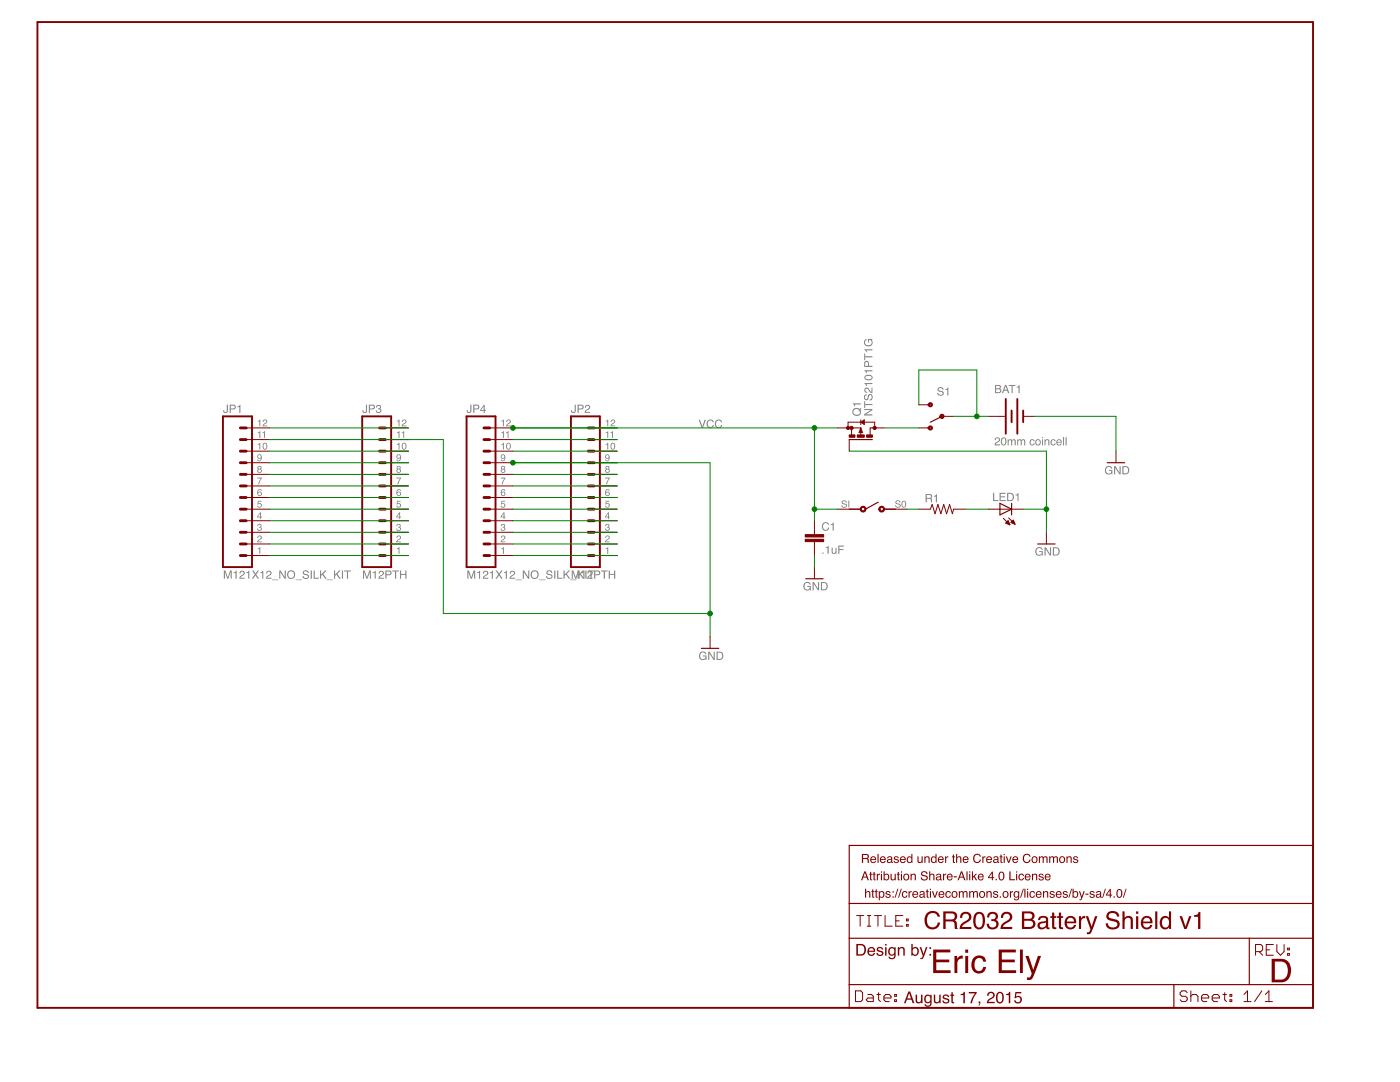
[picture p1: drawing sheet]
<svg xmlns="http://www.w3.org/2000/svg" width="279mm" height="216mm" viewBox="0 0 279 216" stroke-linecap="round" stroke-linejoin="round" font-family="sans-serif">
<g fill="#808080">
<path d="M120.9 109.4l.5-.2v1.3h-.2v-.9h-.3z"/>
<path d="M120.9 106.9a.47 .47 0 0 1 .8 .3 .47 .47 0 0 1-.5 .6l-.3 .2h.8v.2h-.9l.1-.4a.53 .53 0 0 0 .5-.7l-.3-.1-.1 .3h-.2z"/>
<path d="M120.9 104.6a.39 .39 0 0 1 .6 0 .39 .39 0 0 1 0 .6 .46 .46 0 0 1-.1 .8 .46 .46 0 0 1-.7-.5h.2a.27 .27 0 0 0 .4 .3 .27 .27 0 0 0 0-.5h-.2l.1-.2a.22 .22 0 0 0 .3-.2 .22 .22 0 0 0-.3-.2l-.4 .3z"/>
<path d="M120.9 99.9h.7v.2h-.6v.4a.47 .47 0 0 1 .7 .2 .47 .47 0 0 1-.4 .6 .47 .47 0 0 1-.5-.4h.1a.3 .3 0 0 0 .5 .2 .3 .3 0 0 0 0-.5 .3 .3 0 0 0-.4 .1h-.2z"/>
<path d="M120.8 95.3h.9l-.6 1.3h-.1v-.2l.5-.9h-.7z"/>
<path d="M79.2 109.4l.5-.2v1.3h-.2v-.9h-.3z"/>
<path d="M79.3 106.9a.47 .47 0 0 1 .7 .3 .47 .47 0 0 1-.4 .6l-.3 .2h.7v.2h-.9l.2-.4a.53 .53 0 0 0 .5-.7l-.4-.1-.1 .3h-.2z"/>
<path d="M79.3 104.6a.39 .39 0 0 1 .6 0 .39 .39 0 0 1-.1 .6 .46 .46 0 0 1-.1 .8 .46 .46 0 0 1-.6-.5h.2a.27 .27 0 0 0 .4 .3 .27 .27 0 0 0 0-.5h-.2v-.2a.22 .22 0 0 0 .3-.2 .22 .22 0 0 0-.2-.2l-.5 .3z"/>
<path d="M79.2 99.9h.8v.2h-.6l-.1 .4a.47 .47 0 0 1 .7 .2 .47 .47 0 0 1-.3 .6 .47 .47 0 0 1-.6-.4h.2a.3 .3 0 0 0 .4 .2 .3 .3 0 0 0 .1-.5 .3 .3 0 0 0-.5 .1h-.2z"/>
<path d="M79.1 95.3h1l-.6 1.3h-.2l.1-.2 .5-.9h-.8z"/>
<path d="M51.4 109.4l.5-.2v1.3h-.1v-.9h-.4z"/>
<path d="M51.5 106.9a.47 .47 0 0 1 .8 .3 .47 .47 0 0 1-.5 .6l-.3 .2h.8v.2h-1l.2-.4a.53 .53 0 0 0 .5-.7l-.3-.1-.2 .3h-.1z"/>
<path d="M51.5 104.6a.39 .39 0 0 1 .6 0 .39 .39 0 0 1-.1 .6 .46 .46 0 0 1-.1 .8 .46 .46 0 0 1-.6-.5h.2a.27 .27 0 0 0 .4 .3 .27 .27 0 0 0 0-.5h-.2v-.2a.22 .22 0 0 0 .3-.2 .22 .22 0 0 0-.2-.2l-.5 .3z"/>
<path d="M51.5 99.9h.7v.2h-.6l-.1 .4a.47 .47 0 0 1 .7 .2 .47 .47 0 0 1-.3 .6 .47 .47 0 0 1-.6-.4h.2a.3 .3 0 0 0 .4 .2 .3 .3 0 0 0 .1-.5 .3 .3 0 0 0-.5 .1h-.1z"/>
<path d="M51.3 95.3h1l-.6 1.3h-.2l.1-.2 .5-.9h-.8z"/>
<path d="M100 109.4l.6-.2v1.3h-.2v-.9h-.4z"/>
<path d="M100.1 106.9a.47 .47 0 0 1 .8 .3 .47 .47 0 0 1-.5 .6l-.3 .2h.8v.2h-1l.2-.4a.53 .53 0 0 0 .5-.7l-.3-.1-.2 .3h-.1z"/>
<path d="M100.1 104.6a.39 .39 0 0 1 .6 0 .39 .39 0 0 1-.1 .6 .46 .46 0 0 1-.1 .8 .46 .46 0 0 1-.6-.5h.2a.27 .27 0 0 0 .4 .3 .27 .27 0 0 0 0-.5h-.2v-.2a.22 .22 0 0 0 .3-.2 .22 .22 0 0 0-.2-.2l-.5 .3z"/>
<path d="M100.1 99.9h.7v.2h-.6l-.1 .4a.47 .47 0 0 1 .7 .2 .47 .47 0 0 1-.3 .6 .47 .47 0 0 1-.6-.4h.2a.3 .3 0 0 0 .4 .2 .3 .3 0 0 0 .1-.5 .3 .3 0 0 0-.5 .1h-.1z"/>
<path d="M99.9 95.3h1l-.6 1.3h-.2l.1-.2 .5-.9h-.8z"/>
<path d="M198.7 87.4a.55 .55 0 0 1 .9 .2 .55 .55 0 0 1-.6 .7l-.3 .4h.9v.2h-1.1l.2-.5 .4-.3a.33 .33 0 0 0 .3-.4 .33 .33 0 0 0-.4-.3 .33 .33 0 0 0-.3 .4h-.2zM199.9 87.4a.58 .58 0 0 1 .7 0 .58 .58 0 0 1 .3 .7 .6 .6 0 0 1-.6 .8 .6 .6 0 0 1-.6-.8zM200.2 87.5a.88 .88 0 0 0 .1 1.2 .78 .78 0 0 0 0-1.3zM201.1 87.7h.2v.1a.39 .39 0 0 1 .7 0 .4 .4 0 0 1 .4-.1 .4 .4 0 0 1 .3 .4v.8h-.2v-1l-.2-.1-.3 .2v.9h-.2v-1l-.3-.1-.2 .2v.9h-.2zM203 87.7h.2v.1a.39 .39 0 0 1 .7 0 .4 .4 0 0 1 .4-.1 .4 .4 0 0 1 .3 .4v.8h-.2v-1l-.2-.1-.3 .2v.9h-.2v-1l-.3-.1-.2 .2v.9h-.2zM205.6 87.8l.6-.1 .3 .4-.2-.1a.39 .39 0 0 0-.6 .3 .39 .39 0 0 0 .5 .4l.1-.3h.2a.57 .57 0 0 1-.9 .3 .57 .57 0 0 1 0-.9zM206.9 87.9a.4 .4 0 0 0 0 .7 .4 .4 0 0 0 .6-.2v-.4a.33 .33 0 0 0-.6-.1zM206.6 88.3a.6 .6 0 0 1 1.2 0 .6 .6 0 0 1-1.2 0zM208 87.7h.2v1.2h-.2zM208 87.2h.2v.3h-.2zM208.5 87.7h.2v.1a.43 .43 0 0 1 .4-.1 .43 .43 0 0 1 .3 .4v.8h-.2v-.8a.3 .3 0 0 0-.3-.3 .3 .3 0 0 0-.2 .4v.7h-.2zM209.8 87.8l.6-.1 .3 .4-.2-.1a.39 .39 0 0 0-.7 .3 .39 .39 0 0 0 .6 .4l.1-.3h.2a.57 .57 0 0 1-.9 .3 .57 .57 0 0 1 0-.9zM211 87.8a.55 .55 0 0 1 .6-.1 .55 .55 0 0 1 .3 .6h-.9a.34 .34 0 0 0 .3 .4 .34 .34 0 0 0 .4-.2h.2a.6 .6 0 0 1-.9 .3 .6 .6 0 0 1 0-1zM211.1 87.9l-.1 .3h.7l-.2-.3zM212.2 87.2h.2v1.7h-.2zM212.7 87.2h.2v1.7h-.2z"/>
<path d="M114.1 113.8h.3l.5 1.4 .5-1.4h.3v1.7h-.2v-1.4l-.5 1.4h-.2l-.5-1.4v1.4h-.2zM116.1 114.2l.5-.3v1.6h-.2v-1.2h-.3zM117.4 114a.55 .55 0 0 1 .9 .2 .55 .55 0 0 1-.6 .8l-.3 .3h.9v.2h-1.1l.2-.5 .4-.3a.33 .33 0 0 0 .3-.3 .33 .33 0 0 0-.4-.3 .33 .33 0 0 0-.3 .3h-.2zM118.6 113.8h.7a.47 .47 0 0 1 .5 .5 .47 .47 0 0 1-.5 .5h-.5v.7h-.2zM118.8 114v.6h.4a.29 .29 0 0 0 .4-.3 .29 .29 0 0 0-.4-.3zM119.9 113.8h1.4v.2h-.6v1.5h-.2v-1.5h-.6zM121.5 113.8h.2v.7h.9v-.7h.2v1.7h-.2v-.8h-.9v.8h-.2z"/>
<path d="M164.1 110.3h.3v.2h-.3zM164.8 109.2l.6-.3v1.6h-.2v-1.1h-.4zM166 109.3h.2v.9l.2 .2 .3-.2v-.9h.2v1.2h-.2v-.2a.41 .41 0 0 1-.4 .2 .41 .41 0 0 1-.3-.4zM167.3 108.9h1.1v.2h-.9v.5h.8v.2h-.8v.7h-.2z"/>
<path d="M139.7 130.2a.73 .73 0 0 1 1.3 .3h-.2a.59 .59 0 0 0-.9-.2 .59 .59 0 0 0-.1 .9 .52 .52 0 0 0 .6 .3 .52 .52 0 0 0 .4-.5h-.5v-.2h.7v.9h-.1l-.1-.2a.8 .8 0 0 1-1.1 0 .8 .8 0 0 1-.1-1.1zM141.3 130h.3l.8 1.4v-1.4h.2v1.7h-.2l-.8-1.3v1.3h-.3zM143.2 130.2v1.3h.4a.64 .64 0 0 0 .5-.6 .64 .64 0 0 0-.5-.7zM143 130h.7a.83 .83 0 0 1 .7 .9 .83 .83 0 0 1-.7 .8h-.7z"/>
<path d="M220.7 93.2a.73 .73 0 0 1 1.3 .3h-.2a.59 .59 0 0 0-.9-.2 .59 .59 0 0 0-.1 .9 .52 .52 0 0 0 .6 .3 .52 .52 0 0 0 .4-.5h-.5v-.2h.7v.8h-.1l-.1-.2a.8 .8 0 0 1-1.1 .1 .8 .8 0 0 1-.1-1.1zM222.3 93h.3l.8 1.3v-1.3h.2v1.6h-.2l-.8-1.3v1.3h-.3zM224.2 93.2v1.3h.4a.64 .64 0 0 0 .5-.7 .64 .64 0 0 0-.5-.6zM224 93h.7a.83 .83 0 0 1 .7 .8 .83 .83 0 0 1-.7 .8h-.7z"/>
<path d="M160.6 116.3a.73 .73 0 0 1 1.2 .3h-.2a.59 .59 0 0 0-.9-.2 .59 .59 0 0 0-.1 .9 .52 .52 0 0 0 .6 .3 .52 .52 0 0 0 .4-.5h-.5v-.2h.7v.9h-.1l-.1-.2a.8 .8 0 0 1-1.1 0 .8 .8 0 0 1-.1-1.1zM162.2 116.2h.2l.9 1.3v-1.3h.2v1.6h-.3l-.8-1.3v1.3h-.2zM164.1 116.3v1.3h.4a.64 .64 0 0 0 .5-.6 .64 .64 0 0 0-.6-.7zM163.8 116.2h.7a.83 .83 0 0 1 .7 .8 .83 .83 0 0 1-.7 .8h-.7z"/>
<path d="M206.8 109.4a.73 .73 0 0 1 1.3 .3h-.2a.59 .59 0 0 0-.9-.2 .59 .59 0 0 0-.1 .9 .52 .52 0 0 0 .6 .3 .52 .52 0 0 0 .4-.5h-.5v-.2h.7v.8h-.1l-.1-.2a.8 .8 0 0 1-1.1 .1 .8 .8 0 0 1-.1-1.1zM208.5 109.2h.2l.8 1.3v-1.3h.3v1.6h-.3l-.8-1.3v1.3h-.2zM210.3 109.4v1.3h.4a.64 .64 0 0 0 .6-.7 .64 .64 0 0 0-.6-.6zM210.1 109.2h.7a.83 .83 0 0 1 .7 .8 .83 .83 0 0 1-.7 .8h-.7z"/>
<path d="M72.4 113.8h.4l.4 1.4 .5-1.4h.3v1.7h-.2v-1.4l-.5 1.4h-.2l-.5-1.4 .1 1.4h-.3zM74.4 114.2l.6-.3v1.6h-.2v-1.2h-.4zM75.7 114a.55 .55 0 0 1 .9 .2 .55 .55 0 0 1-.5 .8l-.4 .3h.9v.2h-1.1l.2-.5 .4-.3a.33 .33 0 0 0 .3-.3 .33 .33 0 0 0-.4-.3 .33 .33 0 0 0-.2 .3h-.2zM76.9 113.8h.8a.47 .47 0 0 1 .4 .5 .47 .47 0 0 1-.4 .5h-.6v.7h-.2zM77.1 114v.6h.5a.29 .29 0 0 0 .3-.3 .29 .29 0 0 0-.3-.3zM78.3 113.8h1.3v.2h-.5v1.5h-.3v-1.5h-.5zM79.8 113.8h.2v.7h.9v-.7h.2v1.7h-.2v-.8h-.9v.8h-.2z"/>
<path d="M172.5 81.6h1.6v.3l-1.3 .8h1.3v.2h-1.6v-.3l1.3-.8h-1.3zM172.5 80.1h.2v.5h1.4v.2h-1.4v.6h-.2zM172.6 78.7h.3v.2a.38 .38 0 0 0-.3 .4 .38 .38 0 0 0 .4 .3h.1a.7 .7 0 0 1 .8-.9 .7 .7 0 0 1 .2 .7 .7 .7 0 0 1-.5 .5v-.2a.43 .43 0 0 0 .4-.4 .43 .43 0 0 0-.4-.4h-.1a.77 .77 0 0 1-.8 .9 .7 .7 0 0 1-.1-1.1zM172.7 77.5a.93 .93 0 0 1 1.1 .7h.1v-.9h.2v1.1l-.5-.2-.3-.4a.33 .33 0 0 0-.3-.3 .33 .33 0 0 0-.3 .4 .33 .33 0 0 0 .4 .3v.2a.55 .55 0 0 1-.6-.3 .55 .55 0 0 1 .2-.6zM172.5 76.4h1.6v.2h-1.1v.4h-.2zM172.6 75a.97 .97 0 0 1 1.5 .3 .89 .89 0 0 1-.8 .6 .89 .89 0 0 1-.8-.6zM172.7 75.2a.66 .66 0 0 0 .5 .6 .66 .66 0 0 0 .7-.3 .57 .57 0 0 0-.3-.5 .57 .57 0 0 0-.6 0zM172.5 73.9h1.6v.2h-1.1v.4h-.2zM172.6 72.1l.3-.1a.45 .45 0 0 1 .5 .5v.5h.7v.2h-1.6zM172.8 72.3l-.1 .7h.5v-.7zM172.5 70.5h.2v.6h1.4v.2h-1.4v.6h-.2zM172.5 69.7h1.6v.2h-1.1v.4h-.2zM172.6 67.8l.4-.2v.3a.59 .59 0 0 0-.2 .8 .59 .59 0 0 0 .8 .1 .52 .52 0 0 0 .3-.6 .52 .52 0 0 0-.5-.4v.5h-.2v-.7h.9v.2h-.2a.8 .8 0 0 1 0 1.1 .8 .8 0 0 1-1.1 .1l-.4-.4z"/>
<path d="M44.7 113.8h.3l.5 1.4 .4-1.4h.3v1.7h-.2v-1.4l-.4 1.4h-.3l-.4-1.4v1.4h-.2zM46.6 114.2l.6-.3v1.6h-.2v-1.2h-.4zM48 114a.55 .55 0 0 1 .8 .2 .55 .55 0 0 1-.5 .8l-.3 .3h.8v.2h-1.1l.2-.5 .4-.3a.33 .33 0 0 0 .4-.3 .33 .33 0 0 0-.4-.3 .33 .33 0 0 0-.3 .3h-.2zM49.2 114.2l.6-.3v1.6h-.3v-1.2h-.3zM50.3 113.8h.3l.4 .7 .4-.7h.3l-.6 .8 .6 .9h-.3l-.4-.7-.5 .7h-.2l.6-.9zM52 114.2l.6-.3v1.6h-.3v-1.2h-.3zM53.3 114a.55 .55 0 0 1 .9 .2 .55 .55 0 0 1-.6 .8l-.3 .3h.9v.2h-1.1l.2-.5 .4-.3a.33 .33 0 0 0 .3-.3 .33 .33 0 0 0-.4-.3 .33 .33 0 0 0-.3 .3h-.2zM54.3 115.7h1.3v.1h-1.3zM55.7 113.8h.3l.8 1.4v-1.4h.2v1.7h-.2l-.9-1.3v1.3h-.2zM57.3 114.7a.85 .85 0 0 1 1.7 0 .85 .85 0 0 1-1.7 0zM57.5 114.6a.65 .65 0 0 0 1.3 0 .65 .65 0 0 0-1.3 0zM59 115.7h1.3v.1h-1.3zM60.6 113.9a.64 .64 0 0 1 1 .4h-.2a.38 .38 0 0 0-.4-.3 .38 .38 0 0 0-.3 .4 .7 .7 0 0 1 .9 .9 .7 .7 0 0 1-.7 .2 .7 .7 0 0 1-.5-.6h.2a.43 .43 0 0 0 .4 .4 .43 .43 0 0 0 .4-.4 .77 .77 0 0 1-.9-.8zM62 113.8h.2v1.7h-.2zM62.6 113.8h.2v1.5h.8v.2h-1zM63.9 113.8h.2v.8l.8-.8h.3l-.7 .7 .7 1h-.3l-.6-.8-.2 .2v.6h-.2zM65.2 115.7h1.3v.1h-1.3zM66.7 113.8h.2v.8l.8-.8h.3l-.7 .7 .7 1h-.3l-.6-.8-.2 .2v.6h-.2zM68.2 113.8h.3v1.7h-.3zM68.7 113.8h1.3v.2h-.5v1.5h-.3v-1.5h-.5z"/>
<path d="M93.3 113.8h.3l.5 1.4 .4-1.4h.3v1.7h-.2v-1.4l-.4 1.4h-.3l-.4-1.4v1.4h-.2zM95.2 114.2l.6-.3v1.6h-.2v-1.2h-.4zM96.6 114a.55 .55 0 0 1 .8 .2 .55 .55 0 0 1-.5 .8l-.3 .3h.8v.2h-1.1l.2-.5 .4-.3a.33 .33 0 0 0 .4-.3 .33 .33 0 0 0-.4-.3 .33 .33 0 0 0-.3 .3h-.2zM97.8 114.2l.6-.3v1.6h-.3v-1.2h-.3zM98.9 113.8h.3l.4 .7 .4-.7h.3l-.6 .8 .6 .9h-.3l-.4-.7-.5 .7h-.2l.6-.9zM100.6 114.2l.6-.3v1.6h-.3v-1.2h-.3zM101.9 114a.55 .55 0 0 1 .9 .2 .55 .55 0 0 1-.6 .8l-.3 .3h.9v.2h-1.1l.2-.5 .4-.3a.33 .33 0 0 0 .3-.3 .33 .33 0 0 0-.4-.3 .33 .33 0 0 0-.3 .3h-.2zM102.9 115.7h1.3v.1h-1.3zM104.3 113.8h.3l.8 1.4v-1.4h.2v1.7h-.2l-.9-1.3v1.3h-.2zM105.9 114.7a.85 .85 0 0 1 1.7 0 .85 .85 0 0 1-1.7 0zM106.1 114.6a.65 .65 0 0 0 1.3 0 .65 .65 0 0 0-1.3 0zM107.6 115.7h1.3v.1h-1.3zM109.2 113.9a.64 .64 0 0 1 1 .4h-.2a.38 .38 0 0 0-.4-.3 .38 .38 0 0 0-.3 .4 .7 .7 0 0 1 .9 .9 .7 .7 0 0 1-.7 .2 .7 .7 0 0 1-.5-.6h.2a.43 .43 0 0 0 .4 .4 .43 .43 0 0 0 .4-.4 .77 .77 0 0 1-.9-.8zM110.6 113.8h.2v1.7h-.2zM111.2 113.8h.2v1.5h.8v.2h-1zM112.5 113.8h.2v.8l.8-.8h.3l-.7 .7 .7 1h-.3l-.6-.8-.2 .2v.6h-.2zM113.8 115.7h1.3v.1h-1.3zM115.3 113.8h.2v.8l.8-.8h.3l-.7 .7 .7 1h-.3l-.6-.8-.2 .2v.6h-.2zM116.8 113.8h.3v1.7h-.3zM117.3 113.8h1.3v.2h-.5v1.5h-.3v-1.5h-.5z"/>
<path d="M198.8 77v.5h.4a.27 .27 0 0 0 .3-.3 .27 .27 0 0 0-.3-.2zM198.8 77.7v.6l.8-.2-.1-.4zM198.6 76.8h.7a.4 .4 0 0 1 .4 .3 .4 .4 0 0 1-.2 .5 .46 .46 0 0 1 .3 .5 .46 .46 0 0 1-.5 .4h-.7zM200.7 77.1l-.3 .7h.5zM200.6 76.8h.2l.6 1.7h-.2l-.2-.5h-.6l-.2 .5h-.2zM201.3 76.8h1.4v.2h-.6v1.5h-.2v-1.5h-.6zM202.9 77.2l.6-.3v1.6h-.2v-1.2h-.4z"/>
<path d="M114.7 80.7h.2v1.2a.48 .48 0 0 1-.5 .5 .48 .48 0 0 1-.4-.5h.2a.27 .27 0 0 0 .1 .3 .27 .27 0 0 0 .4-.2zM115.3 80.7h.7a.47 .47 0 0 1 .5 .5 .47 .47 0 0 1-.5 .5h-.5v.7h-.2zM115.5 80.9v.6h.4a.29 .29 0 0 0 .4-.3 .29 .29 0 0 0-.4-.3zM116.9 80.9a.55 .55 0 0 1 .9 .2 .55 .55 0 0 1-.6 .8l-.3 .3h.9v.2h-1.1l.2-.5 .4-.3a.33 .33 0 0 0 .3-.3 .33 .33 0 0 0-.4-.3 .33 .33 0 0 0-.3 .4h-.2z"/>
<path d="M121.3 102.5l-.4 .6h.4zM121.4 102.2h.1v.9h.2v.1h-.2v.4h-.2v-.4h-.6z"/>
<path d="M120.9 97.7l.6-.1 .2 .3-.6-.1-.2 .4a.46 .46 0 0 1 .8 .2 .46 .46 0 0 1-.4 .7 .46 .46 0 0 1-.5-.5zM121 98.5a.29 .29 0 0 0 .5 0 .29 .29 0 0 0-.5 0z"/>
<path d="M121 93.3a.23 .23 0 0 0 .4 0 .23 .23 0 0 0-.4 0zM120.9 94a.3 .3 0 0 0 .6 0 .3 .3 0 0 0-.6 0zM120.9 93.1a.39 .39 0 0 1 .6-.1 .39 .39 0 0 1 0 .6 .42 .42 0 0 1 0 .6 .42 .42 0 0 1-.6 0 .42 .42 0 0 1 .1-.6l-.2-.3z"/>
<path d="M120.9 90.8a.6 .6 0 0 1 .7 .1 .6 .6 0 0 1 0 .8l-.4 .3-.4-.2v-.1h.1l.2 .2h.2l.2-.5a.44 .44 0 0 1-.6 0 .44 .44 0 0 1 0-.6zM120.9 91.1a.3 .3 0 0 0 .6 0 .3 .3 0 0 0-.6 0z"/>
<path d="M120.9 88.6l.5-.3v1.4h-.2v-1h-.3zM122 88.5a.58 .58 0 0 1 .7 .1 .58 .58 0 0 1 0 .7 .48 .48 0 0 1-.6 .4 .48 .48 0 0 1-.3-.7zM122.2 88.5a.59 .59 0 0 0-.2 .6 .59 .59 0 0 0 .4 .4 .74 .74 0 0 0-.1-1z"/>
<path d="M120.9 86.3l.5-.3v1.4h-.2v-1h-.3zM121.8 86.3l.5-.3v1.4h-.2v-1h-.3z"/>
<path d="M120.9 84l.5-.3v1.4h-.2v-1h-.3zM122 83.8a.47 .47 0 0 1 .8 .2 .47 .47 0 0 1-.5 .6l-.3 .3h.8v.2h-1l.2-.5a.53 .53 0 0 0 .5-.7h-.3l-.2 .3h-.1z"/>
<path d="M164.2 104.4a.71 .71 0 0 1 .7-.2 .71 .71 0 0 1 .6 .5h-.3a.56 .56 0 0 0-.7-.2 .56 .56 0 0 0-.2 .8 .5 .5 0 0 0 .5 .4 .5 .5 0 0 0 .5-.4h.2a.76 .76 0 0 1-1 .6 .76 .76 0 0 1-.5-1.1zM165.8 104.6l.6-.3v1.6h-.2v-1.2h-.4z"/>
<path d="M198.2 98.3h.2v1.5h.8v.2h-1zM199.5 98.3h1.2v.2h-1v.5h.9v.2h-.9v.6h1v.2h-1.2zM201.2 98.5v1.3h.4a.64 .64 0 0 0 .5-.6 .64 .64 0 0 0-.5-.7zM201 98.3h.7a.83 .83 0 0 1 .7 .9 .83 .83 0 0 1-.7 .8h-.7zM202.7 98.7l.6-.3v1.6h-.2v-1.1h-.4z"/>
<path d="M184.9 98.8v.5h.6a.28 .28 0 0 0 .3-.2 .28 .28 0 0 0-.3-.3zM184.7 98.6h.8a.45 .45 0 0 1 .5 .3 .45 .45 0 0 1-.2 .5l.2 .2 .1 .6h-.3l-.1-.6-.3-.1h-.5v.7h-.2zM186.4 98.9l.6-.3v1.6h-.2v-1.1h-.4z"/>
<path d="M187.3 77.4a.64 .64 0 0 1 1 .4h-.2a.38 .38 0 0 0-.4-.4 .38 .38 0 0 0-.4 .4l.1 .1a.7 .7 0 0 1 .9 .9 .7 .7 0 0 1-.8 .2 .7 .7 0 0 1-.5-.6h.3a.43 .43 0 0 0 .4 .4 .43 .43 0 0 0 .4-.4v-.1a.77 .77 0 0 1-1-.8zM188.7 77.6l.6-.3v1.6h-.2v-1.1h-.4z"/>
<path d="M73 80.7h.3v1.2a.48 .48 0 0 1-.5 .5 .48 .48 0 0 1-.5-.5h.2a.27 .27 0 0 0 .2 .3 .27 .27 0 0 0 .3-.2zM73.6 80.7h.8a.47 .47 0 0 1 .4 .5 .47 .47 0 0 1-.4 .5h-.6v.7h-.2zM73.8 80.9v.6h.5a.29 .29 0 0 0 .3-.3 .29 .29 0 0 0-.3-.3zM75.2 80.9a.46 .46 0 0 1 .7-.1 .46 .46 0 0 1-.1 .7 .53 .53 0 0 1-.1 .9 .53 .53 0 0 1-.7-.5h.2a.32 .32 0 0 0 .5 .3 .32 .32 0 0 0 0-.5l-.3-.1 .1-.1a.26 .26 0 0 0 .3-.2 .26 .26 0 0 0-.2-.3l-.3 .1-.1 .2h-.2z"/>
<path d="M79.7 102.5l-.5 .6h.5zM79.7 102.2h.1v.9h.3v.1h-.3v.4h-.1v-.4h-.6z"/>
<path d="M79.3 97.7l.5-.1 .2 .3-.5-.1-.2 .4a.46 .46 0 0 1 .7 .2 .46 .46 0 0 1-.3 .7 .46 .46 0 0 1-.6-.5zM79.3 98.5a.3 .3 0 0 0 .6 0 .3 .3 0 0 0-.6 0z"/>
<path d="M79.3 93.3a.25 .25 0 0 0 .5 0 .25 .25 0 0 0-.5 0zM79.3 94a.28 .28 0 0 0 .5 0 .28 .28 0 0 0-.5 0zM79.3 93.1a.39 .39 0 0 1 .5-.1 .39 .39 0 0 1 0 .6 .42 .42 0 0 1 .1 .6 .42 .42 0 0 1-.6 0 .42 .42 0 0 1 0-.6l-.2-.3z"/>
<path d="M79.2 90.8a.6 .6 0 0 1 .8 .1 .6 .6 0 0 1-.1 .8l-.4 .3-.4-.2v-.1h.2l.1 .2h.2l.2-.5a.44 .44 0 0 1-.6 0 .44 .44 0 0 1 0-.6zM79.3 91.1a.3 .3 0 0 0 .6 0 .3 .3 0 0 0-.6 0z"/>
<path d="M79.2 88.6l.5-.3v1.4h-.2v-1h-.3zM80.3 88.5a.58 .58 0 0 1 .8 .1 .58 .58 0 0 1 0 .7 .48 .48 0 0 1-.6 .4 .48 .48 0 0 1-.3-.7zM80.5 88.5a.59 .59 0 0 0-.2 .6 .59 .59 0 0 0 .5 .4 .74 .74 0 0 0-.1-1z"/>
<path d="M79.2 86.3l.5-.3v1.4h-.2v-1h-.3zM80.2 86.3l.5-.3v1.4h-.2v-1h-.3z"/>
<path d="M79.2 84l.5-.3v1.4h-.2v-1h-.3zM80.4 83.8a.47 .47 0 0 1 .7 .2 .47 .47 0 0 1-.5 .6l-.2 .3h.7v.2h-.9l.1-.5a.53 .53 0 0 0 .6-.7h-.4l-.1 .3h-.2z"/>
<path d="M168.1 100l.4-.2a.45 .45 0 0 1 .5 .5h-.2a.32 .32 0 0 0-.3-.3 .32 .32 0 0 0-.3 .3v.1a.55 .55 0 0 1 .6 .2 .55 .55 0 0 1 .1 .6l-.7 .1-.3-.5h.2a.37 .37 0 0 0 .4 .4 .37 .37 0 0 0 .3-.4v-.1a.58 .58 0 0 1-.6-.1 .58 .58 0 0 1-.1-.6zM169.3 99.9h.2v1.4h-.2z"/>
<path d="M178.8 100l.4-.2a.45 .45 0 0 1 .5 .5h-.2a.32 .32 0 0 0-.3-.3 .32 .32 0 0 0-.3 .3l.1 .1a.55 .55 0 0 1 .6 .2 .55 .55 0 0 1 0 .6l-.7 .1-.3-.5h.2a.37 .37 0 0 0 .4 .4 .37 .37 0 0 0 .4-.4l-.1-.1a.58 .58 0 0 1-.6-.1 .58 .58 0 0 1-.1-.6zM180.1 100a.58 .58 0 0 1 .7 .2 .58 .58 0 0 1 0 .7 .48 .48 0 0 1-.6 .4 .48 .48 0 0 1-.3-.7zM180.3 100.1a.59 .59 0 0 0-.2 .6 .59 .59 0 0 0 .4 .4 .74 .74 0 0 0-.1-1z"/>
<path d="M170.4 81.6l.5-.2 .7 .2 .2-.2 .1 .1-.2 .3a.84 .84 0 0 1-.3 1.1 .84 .84 0 0 1-1.1-.2 .84 .84 0 0 1 .1-1.1zM170.5 81.8a.63 .63 0 0 0 .4 1 .63 .63 0 0 0 .7-.9l-.1 .2-.2-.1 .2-.2-.4-.2zM170.2 80.5h1.6v.2h-1.1v.4h-.2z"/>
<path d="M45.3 80.7h.2v1.2a.48 .48 0 0 1-.5 .5 .48 .48 0 0 1-.5-.5h.2a.27 .27 0 0 0 .2 .3 .27 .27 0 0 0 .4-.2zM45.8 80.7h.8a.47 .47 0 0 1 .5 .5 .47 .47 0 0 1-.5 .5h-.5v.7h-.3zM46.1 80.9v.6h.4a.29 .29 0 0 0 .3-.3 .29 .29 0 0 0-.3-.3zM47.4 81.1l.6-.3v1.6h-.2v-1.1h-.4z"/>
<path d="M51.9 102.5l-.4 .6h.4zM51.9 102.2h.2v.9h.2v.1h-.2v.4h-.2v-.4h-.6z"/>
<path d="M51.5 97.7l.5-.1 .2 .3-.5-.1-.2 .4a.46 .46 0 0 1 .7 .2 .46 .46 0 0 1-.3 .7 .46 .46 0 0 1-.6-.5zM51.5 98.5a.3 .3 0 0 0 .6 0 .3 .3 0 0 0-.6 0z"/>
<path d="M51.5 93.3a.25 .25 0 0 0 .5 0 .25 .25 0 0 0-.5 0zM51.5 94a.3 .3 0 0 0 .6 0 .3 .3 0 0 0-.6 0zM51.5 93.1a.39 .39 0 0 1 .6-.1 .39 .39 0 0 1-.1 .6 .42 .42 0 0 1 .1 .6 .42 .42 0 0 1-.6 0 .42 .42 0 0 1 .1-.6l-.2-.3z"/>
<path d="M51.4 90.8a.6 .6 0 0 1 .8 .1 .6 .6 0 0 1 0 .8l-.4 .3-.4-.2-.1-.1h.2l.1 .2h.3l.2-.5a.44 .44 0 0 1-.7 0 .44 .44 0 0 1 0-.6zM51.5 91.1a.3 .3 0 0 0 .6 0 .3 .3 0 0 0-.6 0z"/>
<path d="M51.4 88.6l.5-.3v1.4h-.1v-1h-.4zM52.6 88.5a.58 .58 0 0 1 .7 .1 .58 .58 0 0 1 0 .7 .48 .48 0 0 1-.6 .4 .48 .48 0 0 1-.3-.7zM52.7 88.5a.59 .59 0 0 0-.1 .6 .59 .59 0 0 0 .4 .4 .74 .74 0 0 0-.1-1z"/>
<path d="M51.4 86.3l.5-.3v1.4h-.1v-1h-.4zM52.4 86.3l.5-.3v1.4h-.2v-1h-.3z"/>
<path d="M51.4 84l.5-.3v1.4h-.1v-1h-.4zM52.6 83.8a.47 .47 0 0 1 .7 .2 .47 .47 0 0 1-.4 .6l-.3 .3h.7v.2h-.9l.2-.5a.53 .53 0 0 0 .5-.7h-.4l-.1 .3h-.2z"/>
<path d="M93.9 80.7h.2v1.2a.48 .48 0 0 1-.5 .5 .48 .48 0 0 1-.5-.5h.3a.27 .27 0 0 0 .1 .3 .27 .27 0 0 0 .4-.2zM94.4 80.7h.8a.47 .47 0 0 1 .5 .5 .47 .47 0 0 1-.5 .5h-.5v.7h-.3zM94.7 80.9v.6h.4a.29 .29 0 0 0 .3-.3 .29 .29 0 0 0-.3-.3zM96.5 81.1l-.5 .7h.5zM96.6 80.8h.1v1h.3v.2h-.3v.4h-.2v-.4h-.7v-.2z"/>
<path d="M100.5 102.5l-.4 .6h.4zM100.5 102.2h.2v.9h.2v.1h-.2v.4h-.2v-.4h-.6z"/>
<path d="M100.1 97.7l.5-.1 .2 .3-.5-.1-.2 .4a.46 .46 0 0 1 .7 .2 .46 .46 0 0 1-.3 .7 .46 .46 0 0 1-.6-.5zM100.1 98.5a.3 .3 0 0 0 .6 0 .3 .3 0 0 0-.6 0z"/>
<path d="M100.2 93.3a.23 .23 0 0 0 .4 0 .23 .23 0 0 0-.4 0zM100.1 94a.3 .3 0 0 0 .6 0 .3 .3 0 0 0-.6 0zM100.1 93.1a.39 .39 0 0 1 .6-.1 .39 .39 0 0 1-.1 .6 .42 .42 0 0 1 .1 .6 .42 .42 0 0 1-.6 0 .42 .42 0 0 1 .1-.6l-.2-.3z"/>
<path d="M100 90.8a.6 .6 0 0 1 .8 .1 .6 .6 0 0 1 0 .8l-.4 .3-.4-.2-.1-.1h.2l.1 .2h.3l.2-.5a.44 .44 0 0 1-.7 0 .44 .44 0 0 1 0-.6zM100.1 91.1a.3 .3 0 0 0 .6 0 .3 .3 0 0 0-.6 0z"/>
<path d="M100 88.6l.6-.3v1.4h-.2v-1h-.4zM101.2 88.5a.58 .58 0 0 1 .7 .1 .58 .58 0 0 1 0 .7 .48 .48 0 0 1-.6 .4 .48 .48 0 0 1-.3-.7zM101.4 88.5a.59 .59 0 0 0-.2 .6 .59 .59 0 0 0 .4 .4 .74 .74 0 0 0-.1-1z"/>
<path d="M100 86.3l.6-.3v1.4h-.2v-1h-.4zM101 86.3l.5-.3v1.4h-.2v-1h-.3z"/>
<path d="M100 84l.6-.3v1.4h-.2v-1h-.4zM101.2 83.8a.47 .47 0 0 1 .7 .2 .47 .47 0 0 1-.4 .6l-.3 .3h.7v.2h-.9l.2-.5a.53 .53 0 0 0 .5-.7h-.4l-.1 .3h-.2z"/>
<path d="M139.4 83.8h.3l.5 1.3 .4-1.3h.3l-.6 1.6h-.3zM141.2 84a.71 .71 0 0 1 .7-.3 .71 .71 0 0 1 .6 .5h-.3a.56 .56 0 0 0-.7-.2 .56 .56 0 0 0-.2 .8 .5 .5 0 0 0 .4 .4 .5 .5 0 0 0 .6-.4h.2a.76 .76 0 0 1-1 .6 .76 .76 0 0 1-.5-1.1zM142.9 84a.71 .71 0 0 1 .7-.3 .71 .71 0 0 1 .5 .5h-.2a.56 .56 0 0 0-.8-.2 .56 .56 0 0 0-.2 .8 .5 .5 0 0 0 .5 .4 .5 .5 0 0 0 .5-.4h.2a.76 .76 0 0 1-1 .6 .76 .76 0 0 1-.4-1.1z"/>
</g>
<g fill="#800000">
<path d="M186.2 189.5h3.5v.5h-2.8v1.5h2.5v.5h-2.5v1.6h2.8v.6h-3.5zM190.5 190.7h.5v.6a1 1 0 0 1 1.1-.6v.6a.89 .89 0 0 0-1 .9v2h-.6zM192.6 190.8h.6v3.4h-.6zM192.6 189.5h.6v.6h-.6zM194.3 191.1a1.39 1.39 0 0 1 1.5-.4 1.39 1.39 0 0 1 1 1.2h-.6a.89 .89 0 0 0-1-.7 .89 .89 0 0 0-.7 1 1.05 1.05 0 0 0 .2 1.2 1.05 1.05 0 0 0 1.1 .3l.4-.7h.6a1.48 1.48 0 0 1-1.7 1.2 1.48 1.48 0 0 1-1.2-1.7l.1-.8zM199.3 189.5h3.4v.5h-2.8v1.5h2.6v.5h-2.6v1.6h2.9v.6h-3.5zM203.6 189.5h.5v4.7h-.5zM204.6 190.7h.7l.9 2.8 .9-2.8h.7l-1.5 4a1 1 0 0 1-1.4 .8v-.5h.3a.69 .69 0 0 0 .7-.7z"/>
<path d="M254.4 191.9v3.6h1.2a1.61 1.61 0 0 0 1.4-2.2l-.2-.7a1.22 1.22 0 0 0-1.3-.7zM253.8 191.3a3.9 3.9 0 0 1 3.1 .4 2.75 2.75 0 0 1-.4 4.1l-.8 .2h-1.9z"/>
<path d="M181.4 198.2l-.3 1h.7zM181.3 197.8h.3l.9 2.4h-.4l-.2-.7h-.9l-.3 .7h-.3zM182.7 198.5h.3v1.1a.43 .43 0 0 0 .6 .4 .43 .43 0 0 0 .2-.7v-.8h.3v1.7h-.3v-.3a.59 .59 0 0 1-.6 .3 .59 .59 0 0 1-.5-.6zM184.6 198.7l.6-.3 .5 .3v-.2h.2v1.5a.74 .74 0 0 1-.5 .9 .74 .74 0 0 1-.9-.5h.3a.49 .49 0 0 0 .6 .2 .49 .49 0 0 0 .3-.7 .74 .74 0 0 1-1 .2 .74 .74 0 0 1-.2-1zM184.9 198.8a.6 .6 0 0 0-.2 .8 .6 .6 0 0 0 .8 .2 .59 .59 0 0 0 .2-.8 .59 .59 0 0 0-.8-.2zM186.4 198.5h.3v1.1a.43 .43 0 0 0 .5 .4 .43 .43 0 0 0 .2-.7v-.8h.3v1.7h-.2v-.3a.59 .59 0 0 1-.7 .3 .59 .59 0 0 1-.4-.6zM188.3 198.6a.69 .69 0 0 1 1.1 .4h-.2a.36 .36 0 0 0-.4-.3 .36 .36 0 0 0-.4 .3l.1 .1a.85 .85 0 0 1 1 .7 .74 .74 0 0 1-.8 .4 .74 .74 0 0 1-.6-.6h.2a.41 .41 0 0 0 .5 .4 .41 .41 0 0 0 .4-.4h-.1a.86 .86 0 0 1-1-.8zM189.9 198h.3v.5h.2v.2h-.2v1.1l.2 .2v.2a.41 .41 0 0 1-.5-.4v-1.1h-.3v-.2h.3zM191.7 198.3l.5-.1 .1-.3h.3v2.3h-.3v-1.6h-.6zM193.3 197.9h1.6v.3l-.7 1.1-.2 .9h-.3l.1-.7 .8-1.3h-1.3zM195.3 199.8h.3v.7l-.3 .2 .2-.5h-.2zM197.3 198a.75 .75 0 0 1 1.1 .2 .75 .75 0 0 1-.5 1.1l-.6 .6h1.2v.3h-1.6a1.28 1.28 0 0 1 1.1-1.2 .46 .46 0 0 0 .1-.6 .46 .46 0 0 0-.5-.2 .46 .46 0 0 0-.3 .5h-.3zM199 198.1a.82 .82 0 0 1 1 0 .82 .82 0 0 1 .3 .9 .83 .83 0 0 1-.3 1.1 .83 .83 0 0 1-1.1-.2l-.1-1.1zM199.3 198.3a1.22 1.22 0 0 0 .2 1.7 1.2 1.2 0 0 0 .3-1.7l-.2-.1zM200.8 198.3l.4-.1 .2-.3h.2v2.3h-.3v-1.6h-.5zM202.6 197.9h1.2v.3h-.9l-.1 .6a.78 .78 0 0 1 1.1 .4 .78 .78 0 0 1-.5 1.1 .78 .78 0 0 1-1-.7h.3a.51 .51 0 0 0 .7 .2 .51 .51 0 0 0 .1-.7 .51 .51 0 0 0-.8 .1h-.2z"/>
<path d="M184.9 182.3a1.53 1.53 0 0 1 1.5-.5 1.53 1.53 0 0 1 1.2 1.1h-.5a1.13 1.13 0 0 0-1.4-.7 1.13 1.13 0 0 0-.7 1.5 1.1 1.1 0 0 0 .8 1.3 1.1 1.1 0 0 0 1.4-.9h.4a1.58 1.58 0 0 1-1.8 1.3 1.58 1.58 0 0 1-1.3-1.8l.1-.7zM188.7 182.3v1.2h1.1a.61 .61 0 0 0 .8-.6 .61 .61 0 0 0-.7-.6zM188.2 181.9h1.7a.96 .96 0 0 1 1.1 .6 .96 .96 0 0 1-.5 1.1 1.27 1.27 0 0 1 .5 1.5l.2 .3h-.6l-.1-1.2-.3-.3h-1.5v1.5h-.5zM191.9 182.2a1.12 1.12 0 0 1 1.8 .2 1.12 1.12 0 0 1-.7 1.7l-.7 .4-.3 .5h1.9v.4h-2.4a1.85 1.85 0 0 1 1.4-1.8 .7 .7 0 0 0 .5-.9 .7 .7 0 0 0-.9-.4 .7 .7 0 0 0-.5 .9h-.4l.1-.6zM194.8 182.1a1.17 1.17 0 0 1 1.2 0 1.17 1.17 0 0 1 .6 1.2 1.9 1.9 0 0 1-.9 2.1 1.2 1.2 0 0 1-1.5-1.3l.1-1.2zM195 182.5a2.28 2.28 0 0 0 .1 2.5 .77 .77 0 0 0 1-1v-1a.63 .63 0 0 0-.4-.6 .63 .63 0 0 0-.7 .1zM197.3 182.2a1.05 1.05 0 0 1 1.3-.2 1.05 1.05 0 0 1 .5 1.2l-.4 .4a1.06 1.06 0 0 1 .5 1.4 1.06 1.06 0 0 1-1.4 .4l-.5-.1-.3-.4-.1-.6h.5a.7 .7 0 0 0 .9 .8 .7 .7 0 0 0 .2-1.3h-.7v-.4a.61 .61 0 0 0 .8-.2 .61 .61 0 0 0-.1-.8 .61 .61 0 0 0-.8 .1l-.3 .6h-.4zM200.1 182.2a1.12 1.12 0 0 1 1.8 .2 1.12 1.12 0 0 1-.8 1.7l-.7 .4-.3 .5h1.9v.4h-2.3a1.85 1.85 0 0 1 1.4-1.8 .7 .7 0 0 0 .4-.9 .7 .7 0 0 0-.9-.4 .7 .7 0 0 0-.4 .9h-.5l.1-.6zM204.4 182.3v1h.9a.57 .57 0 0 0 .7-.5 .57 .57 0 0 0-.7-.5zM204.4 183.7v1.3h1a.64 .64 0 0 0 .8-.7 .64 .64 0 0 0-.8-.6zM203.9 181.9h1.6a.87 .87 0 0 1 .9 .5 .87 .87 0 0 1-.4 1.1 .99 .99 0 0 1 .6 1.2 .99 .99 0 0 1-1.2 .7h-1.5zM207.6 184.4a.55 .55 0 0 0 .3 .7 .55 .55 0 0 0 .7-.3l.1-.7zM207.3 183.1a1.11 1.11 0 0 1 1.9 .4v1.5l.3 .1v.3a.49 .49 0 0 1-.7-.4 .87 .87 0 0 1-1.3 .4 .87 .87 0 0 1-.2-1.3l1.2-.3a.4 .4 0 0 0 .2-.5 .4 .4 0 0 0-.5-.2l-.4 .1-.2 .4h-.4zM210 182.1h.4v.7h.4v.4h-.4v1.6l.1 .2h.3v.4a.61 .61 0 0 1-.8-.5v-1.7h-.4v-.4h.4zM211.3 182.1h.5v.7h.4v.4h-.4v1.6l.1 .2h.3v.4a.61 .61 0 0 1-.9-.5v-1.7h-.3v-.4h.3zM212.8 183.1a1.17 1.17 0 0 1 1.4-.2 1.17 1.17 0 0 1 .6 1.3h-1.9a.73 .73 0 0 0 .6 .9 .73 .73 0 0 0 .8-.5h.5a1.2 1.2 0 0 1-1.6 .8 1.2 1.2 0 0 1-.7-1.6zM213.1 183.3l-.2 .6h1.4a.7 .7 0 0 0-.4-.7 .7 .7 0 0 0-.8 .1zM215.3 182.8h.4v.5a.75 .75 0 0 1 .9-.5l-.1 .4a.66 .66 0 0 0-.7 .7v1.5h-.5zM216.7 182.8h.5l.7 2.1 .6-2.1h.5l-.6 1.7a3.2 3.2 0 0 1-1 1.9h-.5v-.4h.4l.3-.6zM221.1 182.1a1.36 1.36 0 0 1 2.3 .8h-.5a.87 .87 0 0 0-.8-.7 .87 .87 0 0 0-.9 .6l.1 .3 .3 .1a2.12 2.12 0 0 1 1.8 .9 1.23 1.23 0 0 1-1.7 1.3l-.5-.1-.4-.6-.1-.5h.4a.99 .99 0 0 0 .9 .9 .99 .99 0 0 0 1-.6v-.2a2.36 2.36 0 0 0-1.7-.7l-.2-.1a.94 .94 0 0 1 0-1.4zM224 181.8h.4v1.4a.9 .9 0 0 1 1.1-.4 .9 .9 0 0 1 .6 .9v1.7h-.4v-1.6a.63 .63 0 0 0-.8-.7 .63 .63 0 0 0-.5 .9v1.4h-.4zM226.7 182.8h.5v2.6h-.5zM226.7 181.9h.5v.4h-.5zM228 183.1a1.17 1.17 0 0 1 1.4-.2 1.17 1.17 0 0 1 .6 1.3h-1.9a.73 .73 0 0 0 .6 .9 .73 .73 0 0 0 .8-.5h.5a1.2 1.2 0 0 1-1.5 .8 1.2 1.2 0 0 1-.8-1.6zM228.4 183.3l-.3 .6h1.5a.7 .7 0 0 0-.4-.7 .7 .7 0 0 0-.8 .1zM230.5 181.9h.5v3.5h-.5zM232.1 183.4a.98 .98 0 0 0-.2 1.1 .98 .98 0 0 0 .9 .6 1.08 1.08 0 0 0 .5-1.1 1.08 1.08 0 0 0-.7-.9zM231.9 182.9l.8-.1 .6 .3v-1.3h.4v3.6h-.4v-.4a1.05 1.05 0 0 1-1.3 .4 1.05 1.05 0 0 1-.6-1.3l.2-.7zM235.4 182.8h.5l.7 2.1 .7-2.1h.5l-1 2.6h-.4zM238.3 182.6l.6-.1 .3-.5h.4v3.4h-.5v-2.5h-.8z"/>
</g>
<path d="M7.5 4.4h254.5v196.7h-254.5zM200.7 79.6v7M203 79.6v7M72.3 83.1h5.8v30.1h-5.8zM113.9 83.1h5.8v30.1h-5.8zM201.9 81.9v2.3M204.2 81.9v2.3" fill="none" stroke="#800000" stroke-width=".38"/>
<g fill="none" stroke="#800000" stroke-width=".2">
<path d="M76.9 99.3h4.6M76.9 97h4.6M76.9 94.7h4.6M76.9 92.3h4.6M76.9 90h4.6M76.9 87.7h4.6M76.9 85.4h4.6M118.6 99.3h4.6M118.6 97h4.6M118.6 94.7h4.6M118.6 92.3h4.6M118.6 90h4.6"/>
<path d="M118.6 87.7h4.6M118.6 85.4h4.6M167.2 85.4h4.6M169.2 85.4v-1.2h5.4v1.2M169.5 87.7v2.3M169.9 85.4v1.4M171.8 85.4l.3 .9h-.7zM171.8 83.8v.9M171.8 85.4v1.4M171.8 84.2l.7-.4v.9zM176.4 85.4h-2.7v1.4M183.4 85.4h2.3"/>
<path d="M183.4 80.8h2.3M188 83.1h2.3M197.3 83.1h3.2M204.2 83.1h2.3M222.7 90v2.3M76.9 110.8h4.6M76.9 108.5h4.6M76.9 106.2h4.6M76.9 103.9h4.6M76.9 101.6h4.6M118.6 110.8h4.6M118.6 108.5h4.6"/>
<path d="M118.6 106.2h4.6M118.6 103.9h4.6M118.6 101.6h4.6M162.5 103.9v2.8M162.5 108.1v2.7M162.5 113.2v2.3M167.2 101.6h4.6M176.4 101.6h4.6M183.4 101.6h2.3l.3-.9 .6 1.8 .6-1.8 .6 1.8 .5-1.8 .6 1.8 .6-1.8 .6 1.8 .2-.9h2.3M197.3 101.6h6.9M200.3 103.4l1.2 1.3M200.7 104.4l.5-.5 .3 .8z"/>
<path d="M200.8 104.4h.6M200.8 104.3h.5M200.9 104.2h.4M201 104.5h.4M201 104.1h.3M201.1 104h.1M201.3 104.6h.2M201.3 103.3l1.3 1.3M201.5 104.7h.1M201.8 104.2l.4-.4 .4 .8zM201.8 104.3h.6M201.8 104.2h.6"/>
<path d="M202 104.1h.4M202.1 104h.2M202.1 104.4h.4M202.2 103.8h.1M202.3 104.5h.2M208.8 106.2v2.3M141.7 127v2.4M170.7 197.7h1.1l.3 .4v1.4l-.3 .4h-1.1zM171 182.7h1.4M171.7 182.7v2.1M173.1 182.7h.7M173.1 184.8h.7"/>
<path d="M173.2 198.4h.7l.4 .4v1.1h-1.1l-.3-.4 .3-.4h1.1M173.4 182.7v2.1M174.5 182.7h1.4M175 198.4h.7M175.2 182.7v2.1M175.3 198.1v1.4l.4 .4M176.4 199.1h1.4v-.3l-.3-.4h-.7l-.4 .4v.7l.4 .4h.7M176.6 182.7v2.1h1.5M178.5 199.5h.4v.4h-.4zM178.5 198.4h.4v.4h-.4zM178.8 183.7h.7M180.2 182.7h-1.4v2.1h1.4"/>
<path d="M180.9 184.5h.4v.3h-.4zM180.9 183.4h.4v.3h-.4zM236.9 198.1l-.3-.4h-.7l-.4 .4v.3l.4 .4h.7l.3 .3v.4l-.3 .4h-.7l-.4-.4M237.7 198.8l.3-.4h.7l.4 .4v1.1M237.7 197.7v2.2M239.8 199.1h1.4v-.3l-.3-.4h-.8l-.3 .4v.7l.3 .4h.8M241.9 199.1h1.5v-.3l-.4-.4h-.7l-.4 .4v.7l.4 .4h.7M244.1 198.4h.7M244.4 198.1v1.4l.4 .4M245.5 199.5h.3v.4h-.3zM245.5 198.4h.3v.4h-.3zM250.6 189.9h1l.4-.4v-.7l-.4-.3h-1v2.1"/>
<path d="M251.3 189.9l.7 .7M252.7 189.5h.7M254.1 188.5h-1.4v2.1h1.4M254.8 188.5v1.4l.7 .7 .8-.7v-1.4M257 190.2h.3v.4h-.3zM257 189.2h.3v.3h-.3z"/>
</g>
<g fill="none" stroke="#800000" stroke-width=".57">
<path d="M75.8 99.3h1.1M75.8 97h1.1M75.8 94.7h1.1M75.8 92.3h1.1M75.8 90h1.1M75.8 87.7h1.1M75.8 85.4h1.1M117.4 99.3h1.2M117.4 97h1.2M117.4 94.7h1.2M117.4 92.3h1.2M117.4 90h1.2"/>
<path d="M117.4 87.7h1.2M117.4 85.4h1.2M75.8 106.2h1.1M75.8 108.5h1.1M75.8 110.8h1.1M75.8 101.6h1.1M75.8 103.9h1.1M117.4 106.2h1.2M117.4 108.5h1.2M117.4 110.8h1.2M117.4 101.6h1.2M117.4 103.9h1.2"/>
</g>
<g fill="#800000" stroke="#800000" stroke-width=".2">
<path d="M160.7 107.6h3.7v.5h-3.7z"/>
<path d="M160.7 106.7h3.7v.4h-3.7z"/>
<path d="M173 86.8h1.1v.4h-1.1z"/>
<path d="M169.5 86.8h1.1v.4h-1.1z"/>
<path d="M171.1 86.8h1.4v.4h-1.4z"/>
</g>
<g fill="none" stroke="#800000" stroke-width=".23">
<path d="M169.5 87.7h4.6M171.8 85.7l.1 .5h-.2l.1-.3M172 84.2l.4-.2v.5zM188 83.1l-2.3 1.1M221 92.3h3.5M160.8 115.5h3.5M169.5 101.6h2.3M175.3 100.2l-2.6 1.4M176.4 101.6h2.3M199.6 100.4l2.3 1.2-2.3 1.1zM201.9 100.4v2.3M207.1 108.5h3.5"/>
<path d="M140 129.4h3.4M169.5 168.7h92.5v32.4h-92.5zM169.5 187.2h92.5M169.5 196.5h92.5M169.5 180.3h92.5M234.3 196.5v4.6M249.3 187.2v9.3"/>
</g>
<g fill="#800000" stroke="#800000" stroke-width=".2">
<path d="M185.4 85a.42 .42 0 0 1 .7 .2 .42 .42 0 0 1-.4 .6 .42 .42 0 0 1-.4-.4h.1a.24 .24 0 0 1 .4-.2 .24 .24 0 0 1 0 .4 .24 .24 0 0 1-.3-.1l-.2-.1z" fill-rule="evenodd"/>
<path d="M185.4 80.4a.42 .42 0 0 1 .7 .2 .42 .42 0 0 1-.3 .6 .42 .42 0 0 1-.5-.4h.1a.24 .24 0 0 1 .4-.2 .24 .24 0 0 1 0 .3 .24 .24 0 0 1-.3 0l-.2-.1z" fill-rule="evenodd"/>
<path d="M187.7 82.7a.42 .42 0 0 1 .7 .2 .42 .42 0 0 1-.3 .6 .42 .42 0 0 1-.5-.4h.1a.23 .23 0 0 1 .3-.3 .23 .23 0 0 1 .2 .4 .23 .23 0 0 1-.4 0l-.2-.1z" fill-rule="evenodd"/>
<path d="M171.9 101.2a.58 .58 0 0 1 .9 .1 .58 .58 0 0 1-.4 .8 .58 .58 0 0 1-.7-.5h.2a.35 .35 0 0 1 .5-.3 .35 .35 0 0 1 .1 .6 .35 .35 0 0 1-.6-.2v-.1h-.2z" fill-rule="evenodd"/>
<path d="M175.6 101.2a.58 .58 0 0 1 .9 .1 .58 .58 0 0 1-.4 .8 .58 .58 0 0 1-.7-.5h.2a.35 .35 0 0 1 .5-.3 .35 .35 0 0 1 .1 .6 .35 .35 0 0 1-.6-.2v-.1h-.2z" fill-rule="evenodd"/>
<circle cx="169.2" cy="85.4" r=".32"/>
<circle cx="169.9" cy="85.4" r=".32"/>
<circle cx="174.6" cy="85.4" r=".32"/>
</g>
<g fill="#800000">
<path d="M172.2 170.6v.6h.6a.31 .31 0 0 0 .4-.3 .31 .31 0 0 0-.4-.3zM172 170.4h.8a.49 .49 0 0 1 .6 .3 .49 .49 0 0 1-.2 .6l.2 .2 .1 .7h-.3l-.1-.7-.3-.1h-.6v.8h-.2zM173.8 171a.59 .59 0 0 1 .8-.1 .59 .59 0 0 1 .2 .7h-.9a.37 .37 0 0 0 .3 .4 .37 .37 0 0 0 .4-.2h.2a.63 .63 0 0 1-.9 .3 .63 .63 0 0 1-.2-.9zM174 171.2l-.1 .2h.7l-.2-.3zM175.1 170.4h.2v1.8h-.2zM175.8 171a.59 .59 0 0 1 .7-.1 .59 .59 0 0 1 .3 .7h-1a.37 .37 0 0 0 .3 .4 .37 .37 0 0 0 .4-.2h.3a.63 .63 0 0 1-.9 .3 .63 .63 0 0 1-.2-.9zM175.9 171.2l-.1 .2h.8l-.2-.3zM177.2 171.7v.1a.33 .33 0 0 0 .5 .2 .33 .33 0 0 0 .1-.5zM177.2 170.9h.6l.2 .1 .1 1 .1 .2h-.2l-.1-.2a.43 .43 0 0 1-.8 .1 .43 .43 0 0 1 .3-.7l.4-.1a.29 .29 0 0 0-.2-.3 .29 .29 0 0 0-.3 .3h-.3zM178.5 171l.7-.1 .2 .4h-.2a.27 .27 0 0 0-.3-.3 .27 .27 0 0 0-.3 .3h.1a.54 .54 0 0 1 .6 .8l-.7 .1-.3-.4h.3a.31 .31 0 0 0 .3 .2 .31 .31 0 0 0 .3-.2l-.1-.1a.54 .54 0 0 1-.5-.2 .54 .54 0 0 1-.1-.5zM179.8 171a.59 .59 0 0 1 .7-.1 .59 .59 0 0 1 .3 .7h-1a.37 .37 0 0 0 .3 .4 .37 .37 0 0 0 .4-.2h.3a.63 .63 0 0 1-.9 .3 .63 .63 0 0 1-.2-.9zM179.9 171.2l-.1 .2h.7l-.1-.3zM181.3 171.2a.45 .45 0 0 0-.1 .6 .45 .45 0 0 0 .6 .1 .45 .45 0 0 0 .1-.6 .45 .45 0 0 0-.6-.1zM181.2 171l.4-.1 .3 .1v-.6h.2v1.8h-.2v-.2a.62 .62 0 0 1-.9 0 .62 .62 0 0 1 .1-.9zM183.1 170.9h.2v.9l.3 .2 .3-.2v-.9h.2v1.3h-.2v-.2a.45 .45 0 0 1-.5 .2 .45 .45 0 0 1-.3-.4zM184.5 170.9h.2v.2a.46 .46 0 0 1 .5-.2 .46 .46 0 0 1 .3 .4v.9h-.2v-.8a.32 .32 0 0 0-.4-.3 .32 .32 0 0 0-.2 .4v.7h-.2zM186.1 171.2a.45 .45 0 0 0-.1 .6 .45 .45 0 0 0 .6 .1 .45 .45 0 0 0 .1-.6 .45 .45 0 0 0-.6-.1zM186 171l.5-.1 .2 .1v-.6h.2v1.8h-.2v-.2a.62 .62 0 0 1-.9 0 .62 .62 0 0 1 .1-.9zM187.3 171a.59 .59 0 0 1 .8-.1 .59 .59 0 0 1 .2 .7h-.9a.37 .37 0 0 0 .3 .4 .37 .37 0 0 0 .4-.2h.2a.63 .63 0 0 1-.9 .3 .63 .63 0 0 1-.2-.9zM187.5 171.2l-.1 .2h.7l-.2-.3zM188.6 170.9h.2v.2l.4-.2v.2l-.3 .2-.1 .9h-.2zM190.2 170.5h.2v.4h.2v.2h-.2v.8l.2 .1v.2l-.4-.2v-.9h-.2v-.2h.2zM190.8 170.4h.2v.7a.46 .46 0 0 1 .6-.2 .46 .46 0 0 1 .3 .4v.9h-.3v-1l-.2-.2-.3 .3-.1 .9h-.2zM192.3 171a.59 .59 0 0 1 .7-.1 .59 .59 0 0 1 .3 .7h-1a.37 .37 0 0 0 .3 .4 .37 .37 0 0 0 .5-.2h.2a.63 .63 0 0 1-.9 .3 .63 .63 0 0 1-.2-.9zM192.5 171.2l-.1 .2h.7l-.2-.3zM194.4 170.6a.77 .77 0 0 1 .8-.2 .77 .77 0 0 1 .6 .5h-.3a.61 .61 0 0 0-.8-.3 .61 .61 0 0 0-.2 .9 .54 .54 0 0 0 .5 .5 .54 .54 0 0 0 .5-.5h.3a.83 .83 0 0 1-1.1 .7 .83 .83 0 0 1-.5-1.2zM196 170.9h.3v.2l.4-.2v.2l-.4 .2v.9h-.3zM197 171a.59 .59 0 0 1 .7-.1 .59 .59 0 0 1 .3 .7h-1a.37 .37 0 0 0 .3 .4 .37 .37 0 0 0 .4-.2h.3a.63 .63 0 0 1-.9 .3 .63 .63 0 0 1-.2-.9zM197.1 171.2l-.1 .2h.8l-.2-.3zM198.4 171.7v.1a.33 .33 0 0 0 .5 .2 .33 .33 0 0 0 .1-.5zM198.4 170.9h.6l.2 .1 .1 1 .1 .2h-.2l-.1-.2a.43 .43 0 0 1-.8 .1 .43 .43 0 0 1 .3-.7l.4-.1a.29 .29 0 0 0-.2-.3 .29 .29 0 0 0-.3 .3h-.3zM199.7 170.5h.2v.4h.2v.2h-.2v.8l.2 .1v.2l-.4-.2v-.9h-.2v-.2h.2zM200.3 170.9h.2v1.3h-.2zM200.3 170.4h.2v.2h-.2zM200.7 170.9h.3l.3 1 .4-1h.2l-.5 1.3h-.2zM202.2 171a.59 .59 0 0 1 .7-.1 .59 .59 0 0 1 .3 .7h-.9a.37 .37 0 0 0 .2 .4 .37 .37 0 0 0 .5-.2h.2a.63 .63 0 0 1-.9 .3 .63 .63 0 0 1-.2-.9zM202.4 171.2l-.1 .2h.7l-.2-.3zM204.3 170.6a.77 .77 0 0 1 .8-.2 .77 .77 0 0 1 .6 .5h-.3a.61 .61 0 0 0-.8-.3 .61 .61 0 0 0-.2 .9 .54 .54 0 0 0 .5 .5 .54 .54 0 0 0 .6-.5h.2a.83 .83 0 0 1-1.1 .7 .83 .83 0 0 1-.5-1.2zM206.2 171.2a.43 .43 0 0 0-.1 .7 .43 .43 0 0 0 .7-.2v-.4a.36 .36 0 0 0-.2-.3 .36 .36 0 0 0-.4 .2zM206 171a.63 .63 0 0 1 .9 .1 .63 .63 0 0 1-.1 .9 .63 .63 0 0 1-.9-.1v-.5zM207.3 170.9h.2v.2a.42 .42 0 0 1 .8 0 .43 .43 0 0 1 .5-.2 .43 .43 0 0 1 .3 .4v.9h-.3v-1l-.2-.1-.3 .2v.9h-.2v-1.1h-.3l-.2 .2-.1 .9h-.2zM209.4 170.9h.2v.2a.42 .42 0 0 1 .7 0 .43 .43 0 0 1 .5-.2 .43 .43 0 0 1 .3 .4v.9h-.2v-1l-.2-.1-.3 .2v.9h-.3v-1.1h-.3l-.2 .2v.9h-.2zM211.7 171.2a.43 .43 0 0 0 0 .7 .43 .43 0 0 0 .6-.2v-.4a.36 .36 0 0 0-.2-.3 .36 .36 0 0 0-.4 .2zM211.5 171a.63 .63 0 0 1 .9 .1 .63 .63 0 0 1-.1 .9 .63 .63 0 0 1-.9-.1v-.5zM212.8 170.9h.2v.2a.46 .46 0 0 1 .6-.2 .46 .46 0 0 1 .3 .4v.9h-.2v-.8a.32 .32 0 0 0-.4-.3 .32 .32 0 0 0-.3 .4v.7h-.2zM214.3 171l.7-.1 .2 .4h-.3a.27 .27 0 0 0-.2-.3 .27 .27 0 0 0-.3 .3h.1a.54 .54 0 0 1 .6 .8l-.7 .1-.3-.4h.2a.31 .31 0 0 0 .4 .2 .31 .31 0 0 0 .3-.2l-.1-.1a.54 .54 0 0 1-.5-.2 .54 .54 0 0 1-.1-.5z"/>
<path d="M172.6 174.1l-.3 .8h.6zM172.5 173.9h.3l.6 1.7h-.3l-.1-.5h-.7l-.2 .5h-.3zM173.6 174h.3v.4h.2v.1h-.2v.9l.2 .1v.1l-.4-.1-.1-1h-.1v-.1h.1zM174.3 174h.3v.4h.2v.1h-.2v.9l.2 .1v.1l-.5-.1v-1h-.1v-.1h.1zM175 174.4h.2v.2l.4-.3v.3l-.4 .2v.8h-.2zM175.8 174.4h.2v1.2h-.2zM175.8 173.9h.2v.2h-.2zM176.3 173.9h.2v.6a.6 .6 0 0 1 .9 0 .6 .6 0 0 1 0 .8 .49 .49 0 0 1-.4 .4 .49 .49 0 0 1-.5-.2v.1h-.2zM176.6 174.6a.45 .45 0 0 0-.1 .6 .45 .45 0 0 0 .7 .2 .45 .45 0 0 0 .1-.7 .45 .45 0 0 0-.7-.1zM177.7 174.4h.2l.1 .9 .2 .2 .3-.2 .1-.9h.2v1.2h-.2v-.1a.45 .45 0 0 1-.5 .2 .45 .45 0 0 1-.4-.5zM179.2 174h.2v.4h.2v.1h-.2v.9l.2 .1v.1l-.4-.1v-1h-.2v-.1h.2zM179.8 174.4h.2v1.2h-.2zM179.8 173.9h.2v.2h-.2zM180.6 174.7a.43 .43 0 0 0-.1 .7 .43 .43 0 0 0 .7-.2v-.4a.36 .36 0 0 0-.2-.3 .36 .36 0 0 0-.4 .2zM180.4 174.5a.63 .63 0 0 1 .9 .1 .63 .63 0 0 1-.1 .9 .63 .63 0 0 1-.9-.1v-.6zM181.7 174.4h.2v.1a.46 .46 0 0 1 .6-.2 .46 .46 0 0 1 .3 .5v.8h-.2v-.8a.32 .32 0 0 0-.4-.3 .32 .32 0 0 0-.3 .5v.6h-.2zM184 174a.7 .7 0 0 1 1.1 .4h-.2a.41 .41 0 0 0-.5-.4 .41 .41 0 0 0-.3 .4 1.43 1.43 0 0 1 1.1 .8 .72 .72 0 0 1-.8 .5 .72 .72 0 0 1-.7-.6h.3a.47 .47 0 0 0 .4 .4 .47 .47 0 0 0 .5-.4l-.3-.2a.55 .55 0 0 1-.7-.2 .55 .55 0 0 1 .1-.7zM185.4 173.9h.3v.6a.46 .46 0 0 1 .5-.2 .46 .46 0 0 1 .3 .5v.8h-.2v-.9l-.3-.2-.3 .2v.9h-.3zM187 175.2v.1a.33 .33 0 0 0 .4 .2 .33 .33 0 0 0 .2-.5zM187 174.4l.5-.1 .3 .2v1l.2 .2h-.3l-.1-.2a.43 .43 0 0 1-.7 .1 .43 .43 0 0 1 .3-.7l.4-.1a.29 .29 0 0 0-.3-.3 .29 .29 0 0 0-.3 .2h-.2zM188.2 174.4h.2v.2l.4-.3v.3l-.4 .2v.8h-.2zM189.1 174.5a.59 .59 0 0 1 .7-.1 .59 .59 0 0 1 .3 .7h-.9a.37 .37 0 0 0 .3 .4 .37 .37 0 0 0 .4-.3h.2a.63 .63 0 0 1-.9 .4 .63 .63 0 0 1-.2-.9zM189.3 174.6l-.1 .3h.7l-.2-.3zM190.3 174.8h.6v.3h-.6zM191.9 174.1l-.3 .8h.6zM191.8 173.9h.2l.7 1.7h-.3l-.2-.5h-.7l-.2 .5h-.2zM192.9 173.9h.2v1.7h-.2zM193.4 174.4h.2v1.2h-.2zM193.4 173.9h.2v.2h-.2zM194 173.9h.2v1l.5-.5h.3l-.5 .4 .5 .8h-.2l-.4-.6-.2 .2v.4h-.2zM195.3 174.5a.59 .59 0 0 1 .7-.1 .59 .59 0 0 1 .3 .7h-.9a.37 .37 0 0 0 .2 .4 .37 .37 0 0 0 .5-.3h.2a.63 .63 0 0 1-.9 .4 .63 .63 0 0 1-.2-.9zM195.5 174.6l-.1 .3h.7l-.2-.3zM197.9 174.3l-.5 .7h.5zM198 173.9h.2v1.1h.2v.2h-.2v.4h-.3v-.4h-.7v-.2zM198.7 175.4h.3v.2h-.3zM199.5 174.1a.62 .62 0 0 1 .7-.1 .62 .62 0 0 1 .3 .8 .65 .65 0 0 1-.6 .9 .65 .65 0 0 1-.6-.9zM199.7 174.2a.96 .96 0 0 0 .1 1.3 .84 .84 0 0 0 .1-1.4zM201.4 173.9h.3v1.5h.9v.2h-1.2zM202.8 174.4h.2v1.2h-.2zM202.8 173.9h.2v.2h-.2zM203.4 174.5l.4-.2a.47 .47 0 0 1 .6 .5l-.3-.1a.45 .45 0 0 0-.7 .2 .45 .45 0 0 0 .4 .6l.3-.3h.3a.6 .6 0 0 1-.9 .4 .6 .6 0 0 1-.2-1zM204.7 174.5a.59 .59 0 0 1 .7-.1 .59 .59 0 0 1 .3 .7h-1a.37 .37 0 0 0 .3 .4 .37 .37 0 0 0 .4-.3h.3a.63 .63 0 0 1-.9 .4 .63 .63 0 0 1-.2-.9zM204.8 174.6l-.1 .3h.8l-.2-.3zM205.9 174.4h.3v.1a.46 .46 0 0 1 .5-.2 .46 .46 0 0 1 .3 .5v.8h-.2v-.8a.32 .32 0 0 0-.4-.3 .32 .32 0 0 0-.2 .5v.6h-.3zM207.4 174.4h.7l.2 .3h-.2a.27 .27 0 0 0-.3-.2 .27 .27 0 0 0-.3 .3h.1a.54 .54 0 0 1 .6 .8h-.7l-.3-.4h.3a.31 .31 0 0 0 .3 .3 .31 .31 0 0 0 .3-.3h-.1a.54 .54 0 0 1-.5-.2 .54 .54 0 0 1-.1-.6zM208.7 174.5a.59 .59 0 0 1 .7-.1 .59 .59 0 0 1 .3 .7h-1a.37 .37 0 0 0 .3 .4 .37 .37 0 0 0 .4-.3h.3a.63 .63 0 0 1-.9 .4 .63 .63 0 0 1-.2-.9zM208.8 174.6l-.1 .3h.7l-.1-.3z"/>
<path d="M172.6 177.3h.3v.7a.46 .46 0 0 1 .5-.2 .46 .46 0 0 1 .3 .5v.8h-.2v-.9l-.3-.2-.3 .2v.9h-.3zM174.1 177.5h.2v.3h.2v.2h-.2v.8l.2 .1v.2l-.4-.1v-1h-.2v-.2h.2zM174.7 177.5h.3v.3h.2v.2h-.2v.8l.2 .1v.2l-.4-.1-.1-1h-.1v-.2h.1zM175.7 178a.46 .46 0 0 0-.1 .7 .46 .46 0 0 0 .6 .1v-.6l-.1-.2zM175.4 177.8h.2v.2a.64 .64 0 0 1 1 .4 .64 .64 0 0 1-.8 .7l-.2-.1v.6h-.2zM176.9 177.9h.6l.2 .3h-.2a.27 .27 0 0 0-.3-.2 .27 .27 0 0 0-.2 .2v.1a.54 .54 0 0 1 .6 .7l-.7 .1-.2-.4h.2a.31 .31 0 0 0 .3 .3 .31 .31 0 0 0 .3-.3v-.1a.54 .54 0 0 1-.6-.1 .54 .54 0 0 1 0-.6zM178.1 177.8h.3v.3h-.3zM178.1 178.9h.3v.2h-.3zM179.1 177.3h.2l-.6 1.8h-.2zM179.8 177.3h.2l-.6 1.8h-.2zM180.1 178l.5-.2a.47 .47 0 0 1 .5 .5l-.3-.2a.45 .45 0 0 0-.6 .3 .45 .45 0 0 0 .4 .6l.3-.3h.2a.6 .6 0 0 1-.9 .4 .6 .6 0 0 1-.1-1zM181.3 177.8h.2v.2l.4-.2v.2l-.3 .2-.1 .9h-.2zM182.2 178a.59 .59 0 0 1 .8-.1 .59 .59 0 0 1 .2 .6h-.9a.37 .37 0 0 0 .3 .5 .37 .37 0 0 0 .4-.3h.2a.63 .63 0 0 1-.9 .4 .63 .63 0 0 1-.2-1zM182.4 178.1l-.1 .3h.7l-.2-.4zM183.7 178.7v.1a.33 .33 0 0 0 .4 .1 .33 .33 0 0 0 .2-.4zM183.7 177.9l.5-.1 .3 .2v.9l.2 .2h-.3l-.1-.2a.43 .43 0 0 1-.7 .2 .43 .43 0 0 1 .3-.7l.4-.1a.29 .29 0 0 0-.3-.3 .29 .29 0 0 0-.3 .2h-.2zM184.9 177.5h.3v.3h.2v.2h-.2v.8l.2 .1v.2l-.5-.1v-1h-.1v-.2h.1zM185.6 177.8h.2v1.3h-.2zM185.6 177.3h.2v.3h-.2zM186 177.8h.2l.4 1.1 .3-1.1h.3l-.5 1.3h-.2zM187.5 178a.59 .59 0 0 1 .7-.1 .59 .59 0 0 1 .3 .6h-1a.37 .37 0 0 0 .3 .5 .37 .37 0 0 0 .4-.3h.3a.63 .63 0 0 1-.9 .4 .63 .63 0 0 1-.2-1zM187.6 178.1l-.1 .3h.8l-.2-.4zM188.8 178l.4-.2a.47 .47 0 0 1 .6 .5l-.3-.2a.45 .45 0 0 0-.7 .3 .45 .45 0 0 0 .4 .6l.4-.3h.2a.6 .6 0 0 1-.9 .4 .6 .6 0 0 1-.2-1zM190.2 178.1a.43 .43 0 0 0 0 .7 .43 .43 0 0 0 .7-.2v-.3a.36 .36 0 0 0-.3-.3 .36 .36 0 0 0-.4 .1zM190.1 178a.63 .63 0 0 1 .9 .1 .63 .63 0 0 1-.1 .9 .63 .63 0 0 1-.9-.1l-.1-.6zM191.4 177.8h.2v.2a.42 .42 0 0 1 .7 0 .43 .43 0 0 1 .5-.2 .43 .43 0 0 1 .3 .5v.8h-.2v-1l-.2-.1-.3 .2-.1 .9h-.2v-1l-.3-.1-.2 .2v.9h-.2zM193.4 177.8h.2v.2a.42 .42 0 0 1 .8 0 .43 .43 0 0 1 .5-.2 .43 .43 0 0 1 .3 .5v.8h-.3v-1l-.2-.1-.3 .2v.9h-.2l-.1-1-.3-.1-.1 .2-.1 .9h-.2zM195.7 178.1a.43 .43 0 0 0 0 .7 .43 .43 0 0 0 .7-.2v-.3a.36 .36 0 0 0-.3-.3 .36 .36 0 0 0-.4 .1zM195.6 178a.63 .63 0 0 1 .9 .1 .63 .63 0 0 1-.1 .9 .63 .63 0 0 1-.9-.1l-.1-.6zM196.9 177.8h.2v.2a.46 .46 0 0 1 .5-.2 .46 .46 0 0 1 .3 .5v.8h-.2v-.8a.32 .32 0 0 0-.4-.3 .32 .32 0 0 0-.2 .4v.7h-.2zM198.3 177.9h.7l.2 .3h-.2a.27 .27 0 0 0-.3-.2 .27 .27 0 0 0-.3 .2l.1 .1a.54 .54 0 0 1 .6 .7l-.7 .1-.2-.4h.2a.31 .31 0 0 0 .3 .3 .31 .31 0 0 0 .3-.3l-.1-.1a.54 .54 0 0 1-.5-.1 .54 .54 0 0 1-.1-.6zM199.5 178.9h.3v.2h-.3zM200.4 178.1a.43 .43 0 0 0 0 .7 .43 .43 0 0 0 .6-.2v-.3a.36 .36 0 0 0-.2-.3 .36 .36 0 0 0-.4 .1zM200.2 178a.63 .63 0 0 1 .9 .1 .63 .63 0 0 1-.1 .9 .63 .63 0 0 1-.9-.1v-.6zM201.5 177.8h.3v.2l.4-.2v.2l-.4 .2v.9h-.3zM202.4 178l.4-.2 .4 .2v-.2h.2v1.2a.57 .57 0 0 1-.4 .7 .57 .57 0 0 1-.7-.4l.5 .2a.4 .4 0 0 0 .4-.6 .59 .59 0 0 1-.8 .1 .59 .59 0 0 1-.1-.9zM202.7 178a.43 .43 0 0 0-.2 .7 .43 .43 0 0 0 .7 0l-.1-.6zM204.1 177.3h.2l-.5 1.8h-.2zM204.4 177.3h.3v1.8h-.3zM205 177.8h.2v1.3h-.2zM205 177.3h.2v.3h-.2zM205.6 178l.4-.2a.47 .47 0 0 1 .6 .5l-.3-.2a.45 .45 0 0 0-.7 .3 .45 .45 0 0 0 .4 .6l.3-.3h.3a.6 .6 0 0 1-.9 .4 .6 .6 0 0 1-.2-1zM206.9 178a.59 .59 0 0 1 .7-.1 .59 .59 0 0 1 .3 .6h-1a.37 .37 0 0 0 .3 .5 .37 .37 0 0 0 .4-.3h.3a.63 .63 0 0 1-.9 .4 .63 .63 0 0 1-.2-1zM207 178.1l-.1 .3h.8l-.2-.4zM208.1 177.8h.3v.2a.46 .46 0 0 1 .5-.2 .46 .46 0 0 1 .3 .5v.8h-.2v-.8a.32 .32 0 0 0-.4-.3 .32 .32 0 0 0-.2 .4v.7h-.3zM209.6 177.9h.7l.2 .3h-.2a.27 .27 0 0 0-.3-.2 .27 .27 0 0 0-.3 .2l.1 .1a.54 .54 0 0 1 .6 .7l-.7 .1-.3-.4h.3a.31 .31 0 0 0 .3 .3 .31 .31 0 0 0 .3-.3l-.1-.1a.54 .54 0 0 1-.5-.1 .54 .54 0 0 1-.1-.6zM210.9 178a.59 .59 0 0 1 .7-.1 .59 .59 0 0 1 .3 .6h-1a.37 .37 0 0 0 .3 .5 .37 .37 0 0 0 .4-.3h.3a.63 .63 0 0 1-.9 .4 .63 .63 0 0 1-.2-1zM211 178.1l-.1 .3h.7l-.1-.4zM212.2 177.9h.7l.2 .3h-.2a.27 .27 0 0 0-.3-.2 .27 .27 0 0 0-.3 .2l.1 .1a.54 .54 0 0 1 .6 .7l-.7 .1-.2-.4h.2a.31 .31 0 0 0 .3 .3 .31 .31 0 0 0 .3-.3l-.1-.1a.54 .54 0 0 1-.5-.1 .54 .54 0 0 1-.1-.6zM213.8 177.3h.2l-.6 1.8h-.2zM214 177.3h.3v.7a.6 .6 0 0 1 .8 0 .6 .6 0 0 1 0 .8 .49 .49 0 0 1-.4 .4 .49 .49 0 0 1-.5-.2v.1h-.2zM214.4 178.1a.45 .45 0 0 0-.1 .6 .45 .45 0 0 0 .6 .1 .45 .45 0 0 0 .1-.6 .45 .45 0 0 0-.6-.1zM215.3 177.8h.3l.3 1.1 .3-1.1h.3l-.2 .6a1.64 1.64 0 0 1-.8 1.2l-.1-.2h.2l.2-.2zM216.6 178.3h.6v.2h-.6zM217.6 177.9h.7l.1 .3h-.2a.27 .27 0 0 0-.2-.2 .27 .27 0 0 0-.3 .2l.1 .1a.54 .54 0 0 1 .6 .7l-.7 .1-.3-.4h.2a.31 .31 0 0 0 .4 .3 .31 .31 0 0 0 .3-.3l-.1-.1a.54 .54 0 0 1-.5-.1 .54 .54 0 0 1-.1-.6zM218.9 178.7v.1a.33 .33 0 0 0 .5 .1 .33 .33 0 0 0 .1-.4zM218.9 177.9l.6-.1 .2 .2 .1 .9 .1 .2h-.2l-.1-.2a.43 .43 0 0 1-.8 .2 .43 .43 0 0 1 .3-.7l.4-.1a.29 .29 0 0 0-.2-.3 .29 .29 0 0 0-.3 .2h-.3zM220.5 177.3h.2l-.6 1.8h-.1zM221.5 177.7l-.6 .8h.6zM221.5 177.4h.2v1.1h.2v.2h-.2v.4h-.2v-.4h-.8v-.2zM222.2 178.9h.3v.2h-.3zM223 177.6a.62 .62 0 0 1 .8-.1 .62 .62 0 0 1 .2 .8 .65 .65 0 0 1-.6 .9 .65 .65 0 0 1-.6-.9zM223.2 177.6a.96 .96 0 0 0 .2 1.4 .84 .84 0 0 0 0-1.4zM224.7 177.3h.1l-.5 1.8h-.2z"/>
<path d="M171.2 188.6v1.8h.6a.92 .92 0 0 0 .7-.9 .92 .92 0 0 0-.7-.9zM170.9 188.4h.9a1.19 1.19 0 0 1 1 1.1 1.19 1.19 0 0 1-1 1.2h-.9zM173.3 189.2a.78 .78 0 0 1 1-.2 .78 .78 0 0 1 .4 .9h-1.3a.49 .49 0 0 0 .4 .6 .49 .49 0 0 0 .6-.3h.2a.83 .83 0 0 1-1.2 .5 .83 .83 0 0 1-.2-1.3zM173.6 189.3l-.2 .4h1l-.3-.5zM175.1 189.1a.69 .69 0 0 1 1.2 .4h-.3a.36 .36 0 0 0-.4-.3 .36 .36 0 0 0-.3 .3l.1 .1a.85 .85 0 0 1 .9 .7 .74 .74 0 0 1-.8 .4 .74 .74 0 0 1-.6-.5h.3a.41 .41 0 0 0 .4 .3 .41 .41 0 0 0 .4-.4h-.1a.86 .86 0 0 1-.9-.8zM176.6 189h.3v1.7h-.3zM176.6 188.4h.3v.3h-.3zM177.5 189.2l.5-.2 .5 .2v-.2h.2v1.6a.74 .74 0 0 1-.5 .8 .74 .74 0 0 1-.9-.5h.3a.49 .49 0 0 0 .7 .2 .49 .49 0 0 0 .2-.6 .74 .74 0 0 1-1 .1 .74 .74 0 0 1-.2-1zM177.7 189.3a.6 .6 0 0 0-.2 .8 .6 .6 0 0 0 .8 .3 .59 .59 0 0 0 .2-.8 .59 .59 0 0 0-.8-.3zM179.2 189h.2v.2a.61 .61 0 0 1 .8-.2 .61 .61 0 0 1 .4 .6v1.1h-.3v-1.1a.42 .42 0 0 0-.5-.4 .42 .42 0 0 0-.3 .6v.9h-.3zM181.9 188.3h.3v.9a.75 .75 0 0 1 .9-.1 .75 .75 0 0 1 .3 1 .68 .68 0 0 1-.5 .6 .68 .68 0 0 1-.8-.2v.2h-.2zM182.3 189.3a.59 .59 0 0 0-.1 .9 .59 .59 0 0 0 .8 .1 .6 .6 0 0 0 0-.8 .6 .6 0 0 0-.7-.2zM183.5 189h.4l.4 1.4 .5-1.4h.3l-.7 1.8a.57 .57 0 0 1-.7 .6v-.3h.3l.2-.4zM185.5 189h.3v.4h-.3zM185.5 190.3h.3v.4h-.3z"/>
</g>
<g fill="none" stroke="#800000" stroke-width=".2">
<path d="M49.1 99.3h4.7M49.1 97h4.7M49.1 94.7h4.7M49.1 92.3h4.7M49.1 90h4.7M49.1 87.7h4.7M49.1 85.4h4.7M97.7 99.3h4.7M97.7 97h4.7M97.7 94.7h4.7M97.7 92.3h4.7M97.7 90h4.7"/>
<path d="M97.7 87.7h4.7M97.7 85.4h4.7M49.1 110.8h4.7M49.1 108.5h4.7M49.1 106.2h4.7M49.1 103.9h4.7M49.1 101.6h4.7M97.7 110.8h4.7M97.7 108.5h4.7M97.7 106.2h4.7M97.7 103.9h4.7M97.7 101.6h4.7"/>
<path d="M248.3 198.4l.7-.7v2.2M248.3 199.9h1.4M251.8 197.7l-1.4 2.2M252.5 199.9h1.4M252.5 198.4l.7-.7v2.2"/>
</g>
<path d="M44.5 83.1h5.8v30.1h-5.8zM93.1 83.1h5.8v30.1h-5.8z" fill="none" stroke="#800000" stroke-width=".38"/>
<g fill="none" stroke="#800000" stroke-width=".57">
<path d="M48 99.3h1.1M48 97h1.1M48 94.7h1.1M48 92.3h1.1M48 90h1.1M48 87.7h1.1M48 85.4h1.1M96.6 99.3h1.1M96.6 97h1.1M96.6 94.7h1.1M96.6 92.3h1.1M96.6 90h1.1"/>
<path d="M96.6 87.7h1.1M96.6 85.4h1.1M48 106.2h1.1M48 108.5h1.1M48 110.8h1.1M48 101.6h1.1M48 103.9h1.1M96.6 106.2h1.1M96.6 108.5h1.1M96.6 110.8h1.1M96.6 101.6h1.1M96.6 103.9h1.1"/>
</g>
<g fill="none" stroke="#008000" stroke-width=".2">
<path d="M53.8 92.3h27.7M53.8 87.7h34.7v34.7h53.2M53.8 90h27.7M53.8 85.4h27.7M53.8 99.3h27.7M53.8 97h27.7M53.8 94.7h27.7M102.4 92.3h39.3v34.7M102.4 87.7h20.8M102.4 90h20.8M102.4 85.4h64.8M102.4 99.3h20.8"/>
<path d="M102.4 97h20.8M102.4 94.7h20.8M162.5 85.4v18.5M169.5 90h39.3v16.2M176.4 85.4h7M183.4 80.8v-7h11.5v9.3M190.3 83.1h7M206.5 83.1h16.2v6.9M53.8 101.6h27.7M53.8 110.8h27.7M53.8 108.5h27.7M53.8 106.2h27.7"/>
<path d="M53.8 103.9h27.7M102.4 101.6h20.8M102.4 110.8h20.8M102.4 108.5h20.8M102.4 106.2h20.8M102.4 103.9h20.8M162.5 110.8v2.4M162.5 101.6h4.7M181 101.6h2.4M192.6 101.6h4.7M204.2 101.6h4.6"/>
</g>
<g fill="#008000" stroke="#008000" stroke-width=".2">
<circle cx="102.4" cy="92.3" r=".47"/>
<circle cx="141.7" cy="122.4" r=".47"/>
<circle cx="208.8" cy="101.6" r=".47"/>
<circle cx="162.5" cy="101.6" r=".47"/>
<circle cx="162.5" cy="85.4" r=".47"/>
<circle cx="102.4" cy="85.4" r=".47"/>
<circle cx="194.9" cy="83.1" r=".47"/>
</g>
</svg>
